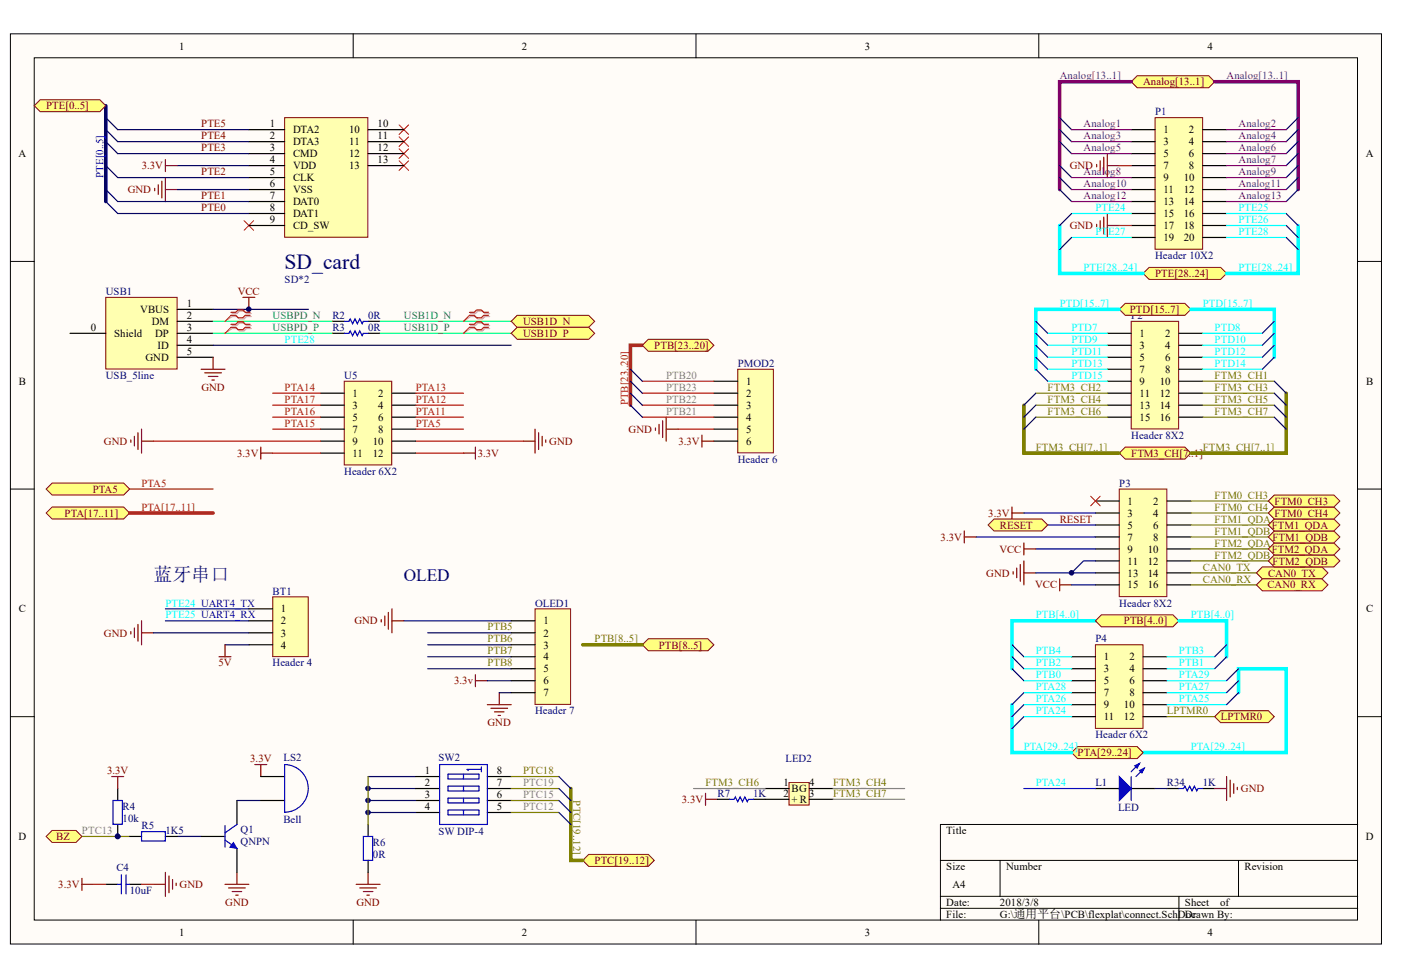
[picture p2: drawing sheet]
<svg xmlns="http://www.w3.org/2000/svg" width="289mm" height="202mm" viewBox="0 0 289 202" stroke-linecap="round" stroke-linejoin="round" font-family="sans-serif">
<defs><g id="words">
<text font-size="4.5" fill="#000080" x="58.7" y="55.4">SD_card</text>
<text font-size="3.9" fill="#000080" x="31.7" y="119.9">蓝牙串口</text>
<text font-size="3.6" fill="#000080" x="83.3" y="119.9">OLED</text>
<g font-size="2.2">
<text x="36.9" y="10.2">1</text>
<text x="107.7" y="10.2">2</text>
<text x="178.3" y="10.2">3</text>
<text x="249" y="10.2">4</text>
<text x="55.6" y="26.3">1</text>
<text x="55.6" y="28.7">2</text>
<text x="60.4" y="27.5">DTA2</text>
<text x="60.4" y="30">DTA3</text>
<text x="72" y="27.5">10</text>
<text x="72" y="30">11</text>
<text x="77.9" y="26.3">10</text>
<text x="77.9" y="28.7">11</text>
<text x="239.9" y="27.5">1</text>
<text x="239.9" y="30">3</text>
<text x="245.2" y="27.5">2</text>
<text x="245.2" y="30">4</text>
<text x="3.8" y="32.4">A</text>
<text x="55.6" y="31.2">3</text>
<text x="55.6" y="33.7">4</text>
<text x="60.4" y="32.4">CMD</text>
<text x="60.4" y="34.9">VDD</text>
<text x="72" y="32.4">12</text>
<text x="72" y="34.9">13</text>
<text x="77.9" y="31.2">12</text>
<text x="77.9" y="33.7">13</text>
<text x="239.9" y="32.4">5</text>
<text x="239.9" y="34.9">7</text>
<text x="245.2" y="32.4">6</text>
<text x="245.2" y="34.9">8</text>
<text x="281.7" y="32.4">A</text>
<text x="55.6" y="36.1">5</text>
<text x="55.6" y="38.6">6</text>
<text x="55.6" y="41.1">7</text>
<text x="60.4" y="37.4">CLK</text>
<text x="60.4" y="39.8">VSS</text>
<text x="239.9" y="37.4">9</text>
<text x="239.9" y="39.8">11</text>
<text x="244.1" y="37.4">10</text>
<text x="244.1" y="39.8">12</text>
<text x="55.6" y="43.6">8</text>
<text x="55.6" y="46">9</text>
<text x="60.4" y="42.3">DAT0</text>
<text x="60.4" y="44.8">DAT1</text>
<text x="60.4" y="47.3">CD_SW</text>
<text x="239.9" y="42.3">13</text>
<text x="239.9" y="44.8">15</text>
<text x="239.9" y="47.3">17</text>
<text x="244.1" y="42.3">14</text>
<text x="244.1" y="44.8">16</text>
<text x="244.1" y="47.3">18</text>
<text x="239.9" y="49.7">19</text>
<text x="244.1" y="49.7">20</text>
<text x="28.9" y="64.6">VBUS</text>
<text x="38.5" y="63.3">1</text>
<text x="38.5" y="65.8">2</text>
<text x="18.8" y="68.3">0</text>
<text x="23.5" y="69.5">Shield</text>
<text x="31.3" y="67">DM</text>
<text x="32" y="69.5">DP</text>
<text x="32.5" y="72">ID</text>
<text x="38.5" y="68.3">3</text>
<text x="38.5" y="70.8">4</text>
<text x="235" y="69.5">1</text>
<text x="235" y="72">3</text>
<text x="240.3" y="69.5">2</text>
<text x="240.3" y="72">4</text>
<text x="30" y="74.4">GND</text>
<text x="38.5" y="73.2">5</text>
<text x="235" y="74.4">5</text>
<text x="235" y="76.9">7</text>
<text x="240.3" y="74.4">6</text>
<text x="240.3" y="76.9">8</text>
<text x="3.9" y="79.4">B</text>
<text x="72.7" y="81.8">1</text>
<text x="78" y="81.8">2</text>
<text x="153.9" y="79.4">1</text>
<text x="153.9" y="81.8">2</text>
<text x="235" y="79.4">9</text>
<text x="235" y="81.8">11</text>
<text x="239.2" y="79.4">10</text>
<text x="239.2" y="81.8">12</text>
<text x="281.7" y="79.4">B</text>
<text x="72.7" y="84.3">3</text>
<text x="72.7" y="86.8">5</text>
<text x="72.7" y="89.3">7</text>
<text x="78" y="84.3">4</text>
<text x="78" y="86.8">6</text>
<text x="78" y="89.3">8</text>
<text x="153.9" y="84.3">3</text>
<text x="153.9" y="86.8">4</text>
<text x="153.9" y="89.3">5</text>
<text x="235" y="84.3">13</text>
<text x="235" y="86.8">15</text>
<text x="239.2" y="84.3">14</text>
<text x="239.2" y="86.8">16</text>
<text x="72.7" y="91.8">9</text>
<text x="72.7" y="94.2">11</text>
<text x="76.9" y="91.8">10</text>
<text x="76.9" y="94.2">12</text>
<text x="153.9" y="91.8">6</text>
<text x="232.5" y="104.1">1</text>
<text x="232.5" y="106.6">3</text>
<text x="237.8" y="104.1">2</text>
<text x="237.8" y="106.6">4</text>
<text x="232.5" y="109">5</text>
<text x="232.5" y="111.5">7</text>
<text x="232.5" y="114">9</text>
<text x="236.7" y="114">10</text>
<text x="237.8" y="109">6</text>
<text x="237.8" y="111.5">8</text>
<text x="232.5" y="116.5">11</text>
<text x="232.5" y="118.9">13</text>
<text x="236.7" y="116.5">12</text>
<text x="236.7" y="118.9">14</text>
<text x="232.5" y="121.4">15</text>
<text x="236.7" y="121.4">16</text>
<text x="3.9" y="126.3">C</text>
<text x="57.9" y="126.3">1</text>
<text x="57.9" y="128.8">2</text>
<text x="57.9" y="131.3">3</text>
<text x="112.1" y="128.8">1</text>
<text x="112.1" y="131.3">2</text>
<text x="281.7" y="126.3">C</text>
<text x="57.9" y="133.8">4</text>
<text x="112.1" y="133.8">3</text>
<text x="112.1" y="136.2">4</text>
<text x="227.6" y="136.2">1</text>
<text x="232.9" y="136.2">2</text>
<text x="112.1" y="138.7">5</text>
<text x="112.1" y="141.2">6</text>
<text x="112.1" y="143.6">7</text>
<text x="227.6" y="138.7">3</text>
<text x="227.6" y="141.2">5</text>
<text x="227.6" y="143.6">7</text>
<text x="232.9" y="138.7">4</text>
<text x="232.9" y="141.2">6</text>
<text x="232.9" y="143.6">8</text>
<text x="227.6" y="146.1">9</text>
<text x="227.6" y="148.6">11</text>
<text x="231.8" y="146.1">10</text>
<text x="231.8" y="148.6">12</text>
<text x="87.6" y="159.7">1</text>
<text x="102.5" y="159.7">8</text>
<text x="87.6" y="162.2">2</text>
<text x="87.6" y="164.6">3</text>
<text x="87.6" y="167.1">4</text>
<text x="102.5" y="162.2">7</text>
<text x="102.5" y="164.6">6</text>
<text x="102.5" y="167.1">5</text>
<text x="161.6" y="162.2">1</text>
<text x="161.6" y="164.4">2</text>
<text x="163.2" y="163.4">BG</text>
<text x="163.2" y="165.6">+ R</text>
<text x="166.9" y="162.2">4</text>
<text x="166.9" y="164.4">3</text>
<text x="3.8" y="173.3">D</text>
<text x="195.2" y="172">Title</text>
<text x="281.7" y="173.3">D</text>
<text x="195.2" y="179.5">Size</text>
<text x="207.5" y="179.5">Number</text>
<text x="256.6" y="179.5">Revision</text>
<text x="196.4" y="183.2">A4</text>
<text x="195.2" y="186.9">Date:</text>
<text x="195.2" y="189.4">File:</text>
<text x="206.2" y="186.9">2018/3/8</text>
<text x="206.2" y="189.4">G:\通用平台\PCB\flexplat\connect.SchDoc</text>
<text x="244.4" y="186.9">Sheet</text>
<text x="244.4" y="189.4">Drawn By:</text>
<text x="251.6" y="186.9">of</text>
<text x="36.9" y="193">1</text>
<text x="107.7" y="193">2</text>
<text x="178.3" y="193">3</text>
<text x="249" y="193">4</text>
</g>
<g font-size="2.2" fill="#800080">
<text x="218.5" y="16.4">Analog[13..1]</text>
<text x="252.9" y="16.4">Analog[13..1]</text>
<text x="223.5" y="26.3">Analog1</text>
<text x="223.5" y="28.7">Analog3</text>
<text x="255.4" y="26.3">Analog2</text>
<text x="255.4" y="28.7">Analog4</text>
<text x="223.5" y="31.2">Analog5</text>
<text x="255.4" y="31.2">Analog6</text>
<text x="255.4" y="33.7">Analog7</text>
<text x="223.5" y="36.1">Analog8</text>
<text x="223.5" y="38.6">Analog10</text>
<text x="223.5" y="41.1">Analog12</text>
<text x="255.4" y="36.1">Analog9</text>
<text x="255.4" y="38.6">Analog11</text>
<text x="255.4" y="41.1">Analog13</text>
</g>
<g font-size="2.2" fill="#800000">
<text x="235.7" y="17.6">Analog[13..1]</text>
<text x="9.5" y="22.6">PTE[0..5]</text>
<text x="41.5" y="26.3">PTE5</text>
<text x="41.5" y="28.7">PTE4</text>
<text x="29.2" y="34.9">3.3V</text>
<text x="41.5" y="31.2">PTE3</text>
<text x="220.6" y="34.9">GND</text>
<text x="26.4" y="39.8">GND</text>
<text x="41.5" y="36.1">PTE2</text>
<text x="41.5" y="41.1">PTE1</text>
<text x="41.5" y="43.6">PTE0</text>
<text x="220.6" y="47.3">GND</text>
<text x="238.2" y="57.1">PTE[28..24]</text>
<text x="49" y="60.8">VCC</text>
<text x="233" y="64.6">PTD[15..7]</text>
<text x="107.9" y="67">USB1D_N</text>
<text x="107.9" y="69.5">USB1D_P</text>
<text x="134.9" y="72">PTB[23..20]</text>
<text x="41.5" y="80.6">GND</text>
<text x="129.6" y="89.3">GND</text>
<text x="21.4" y="91.8">GND</text>
<text x="48.9" y="94.2">3.3V</text>
<text x="98.5" y="94.2">3.3V</text>
<text x="113.3" y="91.8">GND</text>
<text x="139.9" y="91.8">3.3V</text>
<text x="233.3" y="94.2">FTM3_CH[7..1]</text>
<text x="19.1" y="101.6">PTA5</text>
<text x="13.3" y="106.6">PTA[17..11]</text>
<text x="203.8" y="106.6">3.3V</text>
<text x="218.5" y="107.8">RESET</text>
<text x="262.9" y="106.6">FTM0_CH4</text>
<text x="262.9" y="104.1">FTM0_CH3</text>
<text x="194" y="111.5">3.3V</text>
<text x="206.1" y="114">VCC</text>
<text x="206.2" y="109">RESET</text>
<text x="262.3" y="114">FTM2_QDA</text>
<text x="262.3" y="109">FTM1_QDA</text>
<text x="262.4" y="111.5">FTM1_QDB</text>
<text x="203.4" y="118.9">GND</text>
<text x="261.5" y="118.9">CAN0_TX</text>
<text x="262.4" y="116.5">FTM2_QDB</text>
<text x="213.5" y="121.4">VCC</text>
<text x="261.4" y="121.4">CAN0_RX</text>
<text x="21.4" y="131.3">GND</text>
<text x="73.1" y="128.8">GND</text>
<text x="231.8" y="128.8">PTB[4..0]</text>
<text x="45" y="137.5">5V</text>
<text x="135.9" y="133.8">PTB[8..5]</text>
<text x="93.6" y="141.2">3.3v</text>
<text x="100.5" y="149.8">GND</text>
<text x="251.8" y="148.6">LPTMR0</text>
<text x="222.2" y="156">PTA[29..24]</text>
<text x="22.1" y="159.7">3.3V</text>
<text x="51.6" y="157.2">3.3V</text>
<text x="140.6" y="165.6">3.3V</text>
<text x="255.9" y="163.4">GND</text>
<text x="11.6" y="173.3">BZ</text>
<text x="122.6" y="178.2">PTC[19..12]</text>
<text x="12" y="183.2">3.3V</text>
<text x="37" y="183.2">GND</text>
<text x="46.5" y="186.9">GND</text>
<text x="73.5" y="186.9">GND</text>
</g>
<g font-size="2.2" fill="#000080">
<text x="238.2" y="23.8">P1</text>
<text x="238.2" y="53.4">Header 10X2</text>
<text x="58.7" y="58.4">SD*2</text>
<text x="21.8" y="60.8">USB1</text>
<text x="68.5" y="65.8">R2</text>
<text x="75.9" y="65.8">0R</text>
<text x="233.3" y="65.8">P2</text>
<text x="68.5" y="68.3">R3</text>
<text x="75.9" y="68.3">0R</text>
<text x="152.1" y="75.7">PMOD2</text>
<text x="21.8" y="78.1">USB_5line</text>
<text x="71" y="78.1">U5</text>
<text x="152.1" y="95.5">Header 6</text>
<text x="233.3" y="90.5">Header 8X2</text>
<text x="71" y="97.9">Header 6X2</text>
<text x="230.8" y="100.4">P3</text>
<text x="56.2" y="122.6">BT1</text>
<text x="110.3" y="125.1">OLED1</text>
<text x="230.8" y="125.1">Header 8X2</text>
<text x="56.2" y="137.5">Header 4</text>
<text x="225.9" y="132.5">P4</text>
<text x="110.3" y="147.3">Header 7</text>
<text x="225.9" y="152.3">Header 6X2</text>
<text x="58.5" y="157">LS2</text>
<text x="90.4" y="157">SW2</text>
<text x="162" y="157.2">LED2</text>
<text x="25.3" y="167.1">R4</text>
<text x="148" y="164.4">R7</text>
<text x="155.3" y="164.4">1K</text>
<text x="225.9" y="162.2">L1</text>
<text x="230.6" y="167.3">LED</text>
<text x="240.7" y="162.2">R34</text>
<text x="248.1" y="162.2">1K</text>
<text x="25.3" y="169.6">10k</text>
<text x="29.2" y="171.1">R5</text>
<text x="34.1" y="172">1K5</text>
<text x="49.6" y="171.8">Q1</text>
<text x="58.5" y="169.8">Bell</text>
<text x="90.4" y="172.3">SW DIP-4</text>
<text x="24" y="179.7">C4</text>
<text x="49.6" y="174.3">QNPN</text>
<text x="76.9" y="177">0R</text>
<text x="76.9" y="174.5">R6</text>
<text x="26.7" y="184.4">10uF</text>
</g>
<text font-size="2.2" fill="#00f" x="21.3" y="36.6" transform="rotate(-90 21.3 36.6)">PTE[0..5]</text>
<g font-size="2.2" fill="#0ff">
<text x="225.9" y="43.6">PTE24</text>
<text x="255.4" y="43.6">PTE25</text>
<text x="255.4" y="46">PTE26</text>
<text x="225.9" y="48.5">PTE27</text>
<text x="255.4" y="48.5">PTE28</text>
<text x="223.5" y="55.9">PTE[28..24]</text>
<text x="255.4" y="55.9">PTE[28..24]</text>
<text x="218.5" y="63.3">PTD[15..7]</text>
<text x="248.1" y="63.3">PTD[15..7]</text>
<text x="58.7" y="70.8">PTE28</text>
<text x="221" y="68.3">PTD7</text>
<text x="221" y="70.8">PTD9</text>
<text x="250.5" y="68.3">PTD8</text>
<text x="250.5" y="70.8">PTD10</text>
<text x="221" y="73.2">PTD11</text>
<text x="221" y="75.7">PTD13</text>
<text x="250.5" y="73.2">PTD12</text>
<text x="250.5" y="75.7">PTD14</text>
<text x="221" y="78.1">PTD15</text>
<text x="34.1" y="125.1">PTE24 UART4_TX</text>
<text x="34.1" y="127.6">PTE25 UART4_RX</text>
<text x="213.6" y="127.6">PTB[4..0]</text>
<text x="245.6" y="127.6">PTB[4..0]</text>
<text x="213.6" y="137.5">PTB2</text>
<text x="213.6" y="135">PTB4</text>
<text x="243.1" y="137.5">PTB1</text>
<text x="243.1" y="135">PTB3</text>
<text x="213.6" y="142.4">PTA28</text>
<text x="213.6" y="139.9">PTB0</text>
<text x="243.1" y="142.4">PTA27</text>
<text x="243.1" y="139.9">PTA29</text>
<text x="213.6" y="147.3">PTA24</text>
<text x="213.6" y="144.9">PTA26</text>
<text x="243.1" y="144.9">PTA25</text>
<text x="211.1" y="154.7">PTA[29..24]</text>
<text x="245.6" y="154.7">PTA[29..24]</text>
<text x="213.6" y="162.2">PTA24</text>
</g>
<g font-size="2.2" fill="#17855c">
<text x="56.2" y="65.8">USBPD_N</text>
<text x="83.3" y="65.8">USB1D_N</text>
<text x="56.2" y="68.3">USBPD_P</text>
<text x="83.3" y="68.3">USB1D_P</text>
</g>
<g font-size="2.2" fill="#ae2100">
<text x="58.7" y="80.6">PTA14</text>
<text x="58.7" y="83.1">PTA17</text>
<text x="85.7" y="83.1">PTA12</text>
<text x="85.7" y="80.6">PTA13</text>
<text x="129.5" y="83.6" transform="rotate(-90 129.5 83.6)">PTB[23..20]</text>
<text x="58.7" y="85.6">PTA16</text>
<text x="58.7" y="88">PTA15</text>
<text x="85.7" y="85.6">PTA11</text>
<text x="85.7" y="88">PTA5</text>
<text x="29.2" y="100.4">PTA5</text>
<text x="29.2" y="105.3">PTA[17..11]</text>
</g>
<g font-size="2.2" fill="#808080">
<text x="137.4" y="78.1">PTB20</text>
<text x="137.4" y="83.1">PTB22</text>
<text x="137.4" y="80.6">PTB23</text>
<text x="137.4" y="85.6">PTB21</text>
<text x="107.9" y="167.1">PTC12</text>
<text x="107.9" y="162.2">PTC19</text>
<text x="107.9" y="164.6">PTC15</text>
<text x="16.9" y="172">PTC13</text>
</g>
<g font-size="2.2" fill="#808000">
<text x="216.1" y="80.6">FTM3_CH2</text>
<text x="216.1" y="83.1">FTM3_CH4</text>
<text x="250.5" y="78.1">FTM3_CH1</text>
<text x="250.5" y="80.6">FTM3_CH3</text>
<text x="250.5" y="83.1">FTM3_CH5</text>
<text x="216.1" y="85.6">FTM3_CH6</text>
<text x="250.5" y="85.6">FTM3_CH7</text>
<text x="213.6" y="93">FTM3_CH[7..1]</text>
<text x="248.1" y="93">FTM3_CH[7..1]</text>
<text x="250.5" y="107.8">FTM1_QDA</text>
<text x="250.5" y="102.8">FTM0_CH3</text>
<text x="250.5" y="105.3">FTM0_CH4</text>
<text x="250.5" y="110.3">FTM1_QDB</text>
<text x="250.5" y="112.8">FTM2_QDA</text>
<text x="248.1" y="117.7">CAN0_TX</text>
<text x="250.5" y="115.2">FTM2_QDB</text>
<text x="248.1" y="120.2">CAN0_RX</text>
<text x="100.5" y="130">PTB5</text>
<text x="100.5" y="132.5">PTB6</text>
<text x="100.5" y="135">PTB7</text>
<text x="100.5" y="137.5">PTB8</text>
<text x="122.6" y="132.5">PTB[8..5]</text>
<text x="240.7" y="147.3">LPTMR0</text>
<text x="107.9" y="159.7">PTC18</text>
<text x="118.2" y="165.1" transform="rotate(90 118.2 165.1)">PTC[19..12]</text>
<text x="145.5" y="162.2">FTM3_CH6</text>
<text x="171.8" y="162.2">FTM3_CH4</text>
<text x="171.8" y="164.4">FTM3_CH7</text>
</g>
</g></defs>
<g fill="#fffcf8" stroke="#000" stroke-width=".21">
<path d="M2.1 7h282.8v187.7h-282.8z"/>
<path d="M7.1 11.9h272.9v177.9h-272.9z"/>
</g>
<g fill="none" stroke="#000" stroke-width=".21">
<path d="M72.8 7v4.9M143.5 7v4.9M214.2 7v4.9M2.1 53.9h5M280 53.9h4.9M2.1 100.9h5M280 100.9h4.9M2.1 147.8h5M280 147.8h4.9M193.9 177.5h86.1M206.2 177.5v7.4M255.4 177.5v7.4"/>
<path d="M280 170.1h-86.1v19.7M72.8 189.8v5M143.5 189.8v5M193.9 184.9h86.1M193.9 187.4h86.1M214.2 189.8v5M243.1 184.9v4.9"/>
</g>
<path d="M21.8 24.3l2.5 2.4h27M21.8 26.7l2.5 2.5h27M21.8 29.2l2.5 2.5h27M21.8 34.2l2.5 2.4h27M21.8 39.1l2.5 2.5h27M36.6 34.2h14.7M36.6 39.1h14.7M21.8 41.6l2.5 2.4h27" fill="none" stroke="#000080" stroke-width=".25"/>
<path d="M31.9 38.9v.4M32.6 38.1v2M33.4 37.4v3.4M34.1 32.9v2.5M34.1 36.6v5M34.1 34.2h2.5M34.1 39.1h2.5M50.1 61.3h2.5M51.3 61.3v2.5" fill="none" stroke="#800000" stroke-width=".25"/>
<path d="M21.8 21.8v19.8" fill="none" stroke="#000080" stroke-width=".74"/>
<circle cx="51.3" cy="63.8" r=".47" fill="#000080" stroke="#000080" stroke-width=".21"/>
<path d="M21.8 61.3h14.7v14.8h-14.7z" fill="#ffffb0" stroke="#800000" stroke-width=".21"/>
<path d="M14.4 68.8h7.4M36.6 63.8h7.3M36.6 66.3h7.3M36.6 68.8h7.3M36.6 71.2h7.3M36.6 73.7h7.3M68.5 66.3h2.5M68.5 68.8h2.5M75.9 66.3h2.5M75.9 68.8h2.5" fill="none" stroke="#000" stroke-width=".25"/>
<path d="M71 66.3h1l.2-.5 .5 1 .5-1 .5 1 .5-1 .5 1 .2-.5h1M71 68.8h1l.2-.5 .5 .9 .5-.9 .5 .9 .5-.9 .5 .9 .2-.4h1" fill="none" stroke="#00f" stroke-width=".25"/>
<path d="M41.5 76.2h4.9M42.2 76.9h3.5M43 77.6h1.9M43.7 78.4h.5M43.9 73.7v2.5" fill="none" stroke="#800000" stroke-width=".25"/>
<path d="M43.9 63.8h19.7" fill="none" stroke="#000080" stroke-width=".25"/>
<path d="M43.9 66.3h24.6M43.9 68.8h24.6M78.4 66.3h27M78.4 68.8h27" fill="none" stroke="#0f0" stroke-width=".25"/>
<path d="M97.1 64.7h.9l.5-.5h1l.5 .5h1M97.1 65.3h.9l.5 .5h1l.5-.5h1M97.1 67.1h.9l.5-.4h1l.5 .4h1M97.1 67.8h.9l.5 .5h1l.5-.5h1" fill="none" stroke="#d0a19e" stroke-width=".25"/>
<path d="M97.1 65.3l-1.5 1M97.1 67.8l-1.5 1" fill="none" stroke="#d0a19e" stroke-width=".21"/>
<path d="M96.8 64.4h1l.5-.5h1l.5 .5h.9M96.8 65h1l.5 .5h1l.5-.5h.9M96.8 66.9h1l.5-.5h1l.5 .5h.9M96.8 67.5h1l.5 .5h1l.5-.5h.9" fill="none" stroke="#f00" stroke-width=".25"/>
<path d="M96.8 65l-1.2 1.3M96.8 67.5l-1.2 1.3" fill="none" stroke="#f00" stroke-width=".21"/>
<g fill="#ffff80" stroke="#800000" stroke-width=".21">
<path d="M8.3 20.6h12.3l1.2 1.2-1.2 1.2h-12.3l-1.2-1.2z" fill-rule="evenodd"/>
<path d="M106.6 65h14.8l1.2 1.3-1.2 1.2h-14.8l-1.2-1.2z" fill-rule="evenodd"/>
<path d="M106.6 67.5h14.8l1.2 1.3-1.2 1.2h-14.8l-1.2-1.2z" fill-rule="evenodd"/>
</g>
<path d="M43.9 71.2h61.5" fill="none" stroke="#000080" stroke-width=".25"/>
<path d="M82.3 25.8l2 1.9M82.3 28.2l2 2M82.3 30.7l2 2M82.3 33.2l2 1.9M84.3 25.8l-2 1.9M84.3 28.2l-2 2M84.3 30.7l-2 2M84.3 33.2l-2 1.9M50.3 45.5l2 2M52.3 45.5l-2 2" fill="none" stroke="#f00" stroke-width=".21"/>
<path d="M58.7 24.3h17.2v24.6h-17.2z" fill="#ffffb0" stroke="#800000" stroke-width=".21"/>
<g fill="none" stroke="#000" stroke-width=".25">
<path d="M51.3 26.7h7.4M51.3 29.2h7.4M51.3 31.7h7.4M51.3 34.2h7.4M51.3 36.6h7.4M51.3 39.1h7.4M75.9 26.7h7.4M75.9 29.2h7.4M75.9 31.7h7.4M75.9 34.2h7.4M51.3 41.6h7.4M51.3 44h7.4"/>
<path d="M51.3 46.5h7.4"/>
</g>
<path d="M208.9 117.9v.5M209.7 117.2v2M210.4 116.4v3.5M211.2 115.7v4.9M211.2 118.2h2.4M218.5 119.4v2.5M218.5 120.6h2.5" fill="none" stroke="#800000" stroke-width=".25"/>
<path d="M230.8 100.9h9.8v22.2h-9.8z" fill="#ffffb0" stroke="#800000" stroke-width=".21"/>
<g fill="none" stroke="#000" stroke-width=".25">
<path d="M225.9 103.3h4.9M225.9 105.8h4.9M225.9 108.3h4.9M225.9 110.8h4.9M225.9 113.2h4.9M225.9 115.7h4.9M225.9 118.2h4.9M240.7 103.3h4.9M240.7 105.8h4.9M240.7 108.3h4.9M240.7 110.8h4.9M240.7 113.2h4.9"/>
<path d="M240.7 115.7h4.9M240.7 118.2h4.9M225.9 120.6h4.9M240.7 120.6h4.9"/>
</g>
<path d="M224.9 102.4l2 1.9M226.9 102.4l-2 1.9" fill="none" stroke="#f00" stroke-width=".21"/>
<path d="M201.3 110.8h24.6M211.2 105.8h14.7M213.6 118.2h12.3M213.6 113.2h12.3M216.1 108.3h9.8M225.9 115.7h-2.5l-2.4 2.5M221 120.6h4.9" fill="none" stroke="#000080" stroke-width=".25"/>
<circle cx="221" cy="118.1" r=".47" fill="#000080" stroke="#000080" stroke-width=".21"/>
<path d="M208.7 104.6v2.5M208.7 105.8h2.5" fill="none" stroke="#800000" stroke-width=".25"/>
<path d="M225.9 133h9.8v17.2h-9.8z" fill="#ffffb0" stroke="#800000" stroke-width=".21"/>
<path d="M221 135.5h4.9M221 137.9h4.9M235.7 135.5h5M235.7 137.9h5M221 140.4h4.9M221 142.9h4.9M221 145.4h4.9M221 147.8h4.9M235.7 140.4h5M235.7 142.9h5M235.7 145.4h5M235.7 147.8h5" fill="none" stroke="#000" stroke-width=".25"/>
<path d="M238.2 24.3h9.8v27.1h-9.8z" fill="#ffffb0" stroke="#800000" stroke-width=".21"/>
<g fill="none" stroke="#000" stroke-width=".25">
<path d="M233.3 26.7h4.9M233.3 29.2h4.9M233.3 31.7h4.9M233.3 34.2h4.9M233.3 36.6h4.9M233.3 39.1h4.9M248 26.7h5M248 29.2h5M248 31.7h5M248 34.2h5M248 36.6h5M248 39.1h5"/>
<path d="M233.3 41.6h4.9M233.3 44h4.9M233.3 46.5h4.9M233.3 49h4.9M248 41.6h5M248 44h5M248 46.5h5M248 49h5"/>
</g>
<path d="M226.2 33.9v.5M226.9 33.2v1.9M227.6 32.4v3.5M228.4 31.7v4.9M228.4 34.2h2.4M226.2 46.3v.5M226.9 45.5v2M227.6 44.8v3.4M228.4 44v5M228.4 46.5h2.4" fill="none" stroke="#800000" stroke-width=".25"/>
<path d="M233.3 66.3h9.8v22.2h-9.8z" fill="#ffffb0" stroke="#800000" stroke-width=".21"/>
<g fill="none" stroke="#000" stroke-width=".25">
<path d="M228.4 68.8h4.9M228.4 71.2h4.9M228.4 73.7h4.9M228.4 76.2h4.9M228.4 78.6h4.9M243.1 68.8h4.9M243.1 71.2h4.9M243.1 73.7h4.9M243.1 76.2h4.9M243.1 78.6h4.9M228.4 81.1h4.9M228.4 83.6h4.9"/>
<path d="M228.4 86h4.9M243.1 81.1h4.9M243.1 83.6h4.9M243.1 86h4.9"/>
</g>
<path d="M205 107.1h9.8l1.3 1.2-1.3 1.2h-9.8l-1.2-1.2z" fill-rule="evenodd" fill="#ffff80" stroke="#800000" stroke-width=".21"/>
<path d="M211.2 112v2.5M211.2 113.2h2.4M250.5 162.6h2.5M253 160.2v4.9M253.7 160.9v3.5M254.4 161.7v1.9M255.2 162.4v.5" fill="none" stroke="#800000" stroke-width=".25"/>
<path d="M225.9 162.6h4.9M233.3 162.6h4.9M240.7 162.6h2.4M248 162.6h2.5" fill="none" stroke="#000" stroke-width=".25"/>
<g fill="#00f" stroke="#00f" stroke-width=".25">
<path d="M230.8 160.2l2.5 2.4-2.5 2.5z"/>
<path d="M235 158.9l1-.5-.5 1z"/>
<path d="M234 158l1-.5-.5 .9z"/>
</g>
<path d="M235 157.5l-1.7 1.7M236 158.4l-1.7 1.8M211.2 162.6h14.7M233.3 160.2v4.9M243.1 162.6h1l.3-.4 .4 .9 .5-.9 .5 .9 .5-.9 .5 .9 .3-.5h.9" fill="none" stroke="#00f" stroke-width=".25"/>
<path d="M238.2 162.6h2.5" fill="none" stroke="#000080" stroke-width=".25"/>
<path d="M232.1 92.2h12.3l1.2 1.3-1.2 1.2h-12.3l-1.3-1.2z" fill-rule="evenodd" fill="#ffff80" stroke="#800000" stroke-width=".21"/>
<path d="M248 78.6h14.8M213.6 81.1h14.8M213.6 83.6h14.8M213.6 86h14.8M248 81.1h14.8M248 83.6h14.8M248 86h14.8" fill="none" stroke="#808000" stroke-width=".25"/>
<path d="M216.1 68.8h12.3M216.1 76.2h12.3M216.1 71.2h12.3M216.1 73.7h12.3M216.1 78.6h12.3M248 68.8h12.3M248 76.2h12.3M248 71.2h12.3M248 73.7h12.3" fill="none" stroke="#0ff" stroke-width=".25"/>
<path d="M232.1 62.6h12.3l1.2 1.2-1.2 1.2h-12.3l-1.3-1.2z" fill-rule="evenodd" fill="#ffff80" stroke="#800000" stroke-width=".21"/>
<path d="M230.8 63.8h-17.2v12.4M245.6 63.8h17.2v9.9" fill="none" stroke="#0ff" stroke-width=".74"/>
<g fill="none" stroke="#000080" stroke-width=".25">
<path d="M213.6 66.3l2.5 2.5M213.6 68.8l2.5 2.4M213.6 71.2l2.5 2.5M213.6 73.7l2.5 2.5M213.6 76.2l2.5 2.4M262.8 66.3l-2.5 2.5M262.8 71.2l-2.5 2.5M262.8 68.8l-2.5 2.4M262.8 73.7l-2.5 2.5M262.8 78.6l2.5 2.5M213.6 81.1l-2.4 2.5M213.6 83.6l-2.4 2.4"/>
<path d="M213.6 86l-2.4 2.5M262.8 81.1l2.5 2.5M262.8 83.6l2.5 2.4M262.8 86l2.5 2.5"/>
</g>
<path d="M211.2 83.6v9.9h19.6M265.3 81.1v12.4h-19.7" fill="none" stroke="#808000" stroke-width=".74"/>
<path d="M234.5 15.6h14.8l1.2 1.3-1.2 1.2h-14.8l-1.2-1.2z" fill-rule="evenodd" fill="#ffff80" stroke="#800000" stroke-width=".21"/>
<path d="M233.3 16.9h-14.8v22.2M250.5 16.9h17.2v22.2" fill="none" stroke="#800080" stroke-width=".74"/>
<g fill="none" stroke="#000080" stroke-width=".25">
<path d="M218.5 24.3l2.5 2.4M218.5 26.7l2.5 2.5M218.5 29.2l2.5 2.5M218.5 34.2l2.5 2.4M218.5 36.6l2.5 2.5M218.5 39.1l2.5 2.5M267.7 24.3l-2.4 2.4M267.7 26.7l-2.4 2.5M267.7 29.2l-2.4 2.5M267.7 31.7l-2.4 2.5M267.7 34.2l-2.4 2.4M267.7 36.6l-2.4 2.5"/>
<path d="M267.7 39.1l-2.4 2.5"/>
</g>
<path d="M230.8 34.2h2.5M230.8 46.5h2.5" fill="none" stroke="#f00" stroke-width=".25"/>
<g fill="none" stroke="#800080" stroke-width=".25">
<path d="M221 26.7h12.3M221 29.2h12.3M221 31.7h12.3M221 36.6h12.3M221 39.1h12.3M253 26.7h12.3M253 29.2h12.3M253 31.7h12.3M253 36.6h12.3M253 39.1h12.3M253 34.2h12.3M221 41.6h12.3"/>
<path d="M253 41.6h12.3"/>
</g>
<path d="M237 55.2h14.7l1.3 1.2-1.3 1.2h-14.7l-1.3-1.2z" fill-rule="evenodd" fill="#ffff80" stroke="#800000" stroke-width=".21"/>
<path d="M221 44h12.3M221 49h12.3M253 44h12.3M253 49h12.3M253 46.5h12.3" fill="none" stroke="#0ff" stroke-width=".25"/>
<path d="M218.5 46.5v9.9h17.2M267.7 46.5v9.9h-14.7" fill="none" stroke="#0ff" stroke-width=".74"/>
<path d="M221 44l-2.5 2.5M221 49l-2.5 2.5M265.3 44l2.4 2.5M265.3 46.5l2.4 2.5M265.3 49l2.4 2.5" fill="none" stroke="#000080" stroke-width=".25"/>
<path d="M245.6 108.3h16M245.6 110.8h16M245.6 113.2h16M245.6 115.7h16M245.6 118.2h13.5M245.6 103.3h16M245.6 105.8h16M245.6 120.6h13.5" fill="none" stroke="#808000" stroke-width=".25"/>
<g fill="#ffff80" stroke="#800000" stroke-width=".21">
<path d="M260.3 116.9h12.3l1.3 1.3-1.3 1.2h-12.3l-1.2-1.2z" fill-rule="evenodd"/>
<path d="M260.3 119.4h12.3l1.3 1.2-1.3 1.3h-12.3l-1.2-1.3z" fill-rule="evenodd"/>
<path d="M262.8 114.5h12.3l1.2 1.2-1.2 1.2h-12.3l-1.2-1.2z" fill-rule="evenodd"/>
<path d="M262.8 112h12.3l1.2 1.2-1.2 1.3h-12.3l-1.2-1.3z" fill-rule="evenodd"/>
<path d="M262.8 109.5h12.3l1.2 1.3-1.2 1.2h-12.3l-1.2-1.2z" fill-rule="evenodd"/>
<path d="M262.8 107.1h12.3l1.2 1.2-1.2 1.2h-12.3l-1.2-1.2z" fill-rule="evenodd"/>
<path d="M262.8 104.6h12.3l1.2 1.2-1.2 1.3h-12.3l-1.2-1.3z" fill-rule="evenodd"/>
<path d="M262.8 102.1h12.3l1.2 1.2-1.2 1.3h-12.3l-1.2-1.3z" fill-rule="evenodd"/>
</g>
<path d="M240.7 147.8h9.8" fill="none" stroke="#808000" stroke-width=".25"/>
<path d="M251.7 146.6h9.9l1.2 1.2-1.2 1.3h-9.9l-1.2-1.3z" fill-rule="evenodd" fill="#ffff80" stroke="#800000" stroke-width=".21"/>
<path d="M211.2 145.4h9.8M211.2 142.9h9.8M211.2 147.8h9.8M240.7 145.4h12.3M240.7 142.9h12.3M240.7 140.4h12.3" fill="none" stroke="#0ff" stroke-width=".25"/>
<path d="M255.4 142.9v-5h9.9v17.3h-29.6" fill="none" stroke="#0ff" stroke-width=".74"/>
<path d="M222.2 154h12.3l1.2 1.2-1.2 1.3h-12.3l-1.2-1.3z" fill-rule="evenodd" fill="#ffff80" stroke="#800000" stroke-width=".21"/>
<path d="M225.9 128.1h-17.2v9.8M208.7 145.4v9.8h12.3" fill="none" stroke="#0ff" stroke-width=".74"/>
<path d="M208.7 137.9l2.5 2.5M208.7 135.5l2.5 2.4M208.7 133l2.5 2.5M255.4 137.9l-2.4 2.5M211.2 142.9l-2.5 2.5M211.2 145.4l-2.5 2.4M211.2 147.8l-2.5 2.5M255.4 140.4l-2.4 2.5M255.4 142.9l-2.4 2.5" fill="none" stroke="#000080" stroke-width=".25"/>
<path d="M211.2 135.5h9.8M211.2 137.9h9.8M240.7 135.5h9.8M240.7 137.9h9.8M211.2 140.4h9.8" fill="none" stroke="#0ff" stroke-width=".25"/>
<path d="M227.1 126.8h14.8l1.2 1.3-1.2 1.2h-14.8l-1.2-1.2z" fill-rule="evenodd" fill="#ffff80" stroke="#800000" stroke-width=".21"/>
<path d="M243.1 128.1h9.9v7.4" fill="none" stroke="#0ff" stroke-width=".74"/>
<path d="M253 135.5l-2.5 2.4M253 133l-2.5 2.5" fill="none" stroke="#000080" stroke-width=".25"/>
<path d="M95.6 93.5h2.4M98 92.2v2.5M107.9 91h2.4M110.3 88.5v5M111.1 89.3v3.4M111.8 90v2M112.6 90.7v.5M198.9 109.5v2.5M198.9 110.8h2.4" fill="none" stroke="#800000" stroke-width=".25"/>
<path d="M47.9 64.7h1l.5-.5h.9l.5 .5h1M47.9 65.3h1l.5 .5h.9l.5-.5h1M47.9 67.1h1l.5-.4h.9l.5 .4h1M47.9 67.8h1l.5 .5h.9l.5-.5h1" fill="none" stroke="#d0a19e" stroke-width=".25"/>
<path d="M47.9 65.3l-1.5 1M47.9 67.8l-1.5 1" fill="none" stroke="#d0a19e" stroke-width=".21"/>
<path d="M47.6 64.4h1l.5-.5h1l.5 .5h1M47.6 65h1l.5 .5h1l.5-.5h1M47.6 66.9h1l.5-.5h1l.5 .5h1M47.6 67.5h1l.5 .5h1l.5-.5h1M85.7 91h22.2M85.7 93.5h9.9" fill="none" stroke="#f00" stroke-width=".25"/>
<path d="M47.6 65l-1.2 1.3M47.6 67.5l-1.2 1.3" fill="none" stroke="#f00" stroke-width=".21"/>
<path d="M71 78.6h9.8v17.3h-9.8z" fill="#ffffb0" stroke="#800000" stroke-width=".21"/>
<path d="M66.1 81.1h4.9M66.1 83.6h4.9M66.1 86h4.9M66.1 88.5h4.9M66.1 91h4.9M66.1 93.5h4.9M80.8 81.1h4.9M80.8 83.6h4.9M80.8 86h4.9M80.8 88.5h4.9M80.8 91h4.9M80.8 93.5h4.9" fill="none" stroke="#000" stroke-width=".25"/>
<path d="M31.7 91h34.4M56.2 93.5h9.9" fill="none" stroke="#f00" stroke-width=".25"/>
<path d="M27 90.7v.5M27.7 90v2M28.5 89.3v3.4M29.2 88.5v5M29.2 91h2.5M53.8 92.2v2.5M53.8 93.5h2.4" fill="none" stroke="#800000" stroke-width=".25"/>
<path d="M56.2 81.1h9.9M56.2 83.6h9.9M56.2 86h9.9M56.2 88.5h9.9M85.7 81.1h9.9M85.7 83.6h9.9M85.7 86h9.9M85.7 88.5h9.9" fill="none" stroke="#ae2100" stroke-width=".25"/>
<path d="M10.8 104.6h14.7l1.2 1.2-1.2 1.3h-14.7l-1.3-1.3z" fill-rule="evenodd" fill="#ffff80" stroke="#800000" stroke-width=".21"/>
<path d="M26.7 105.8h17.2" fill="none" stroke="#ae2100" stroke-width=".74"/>
<path d="M26.7 100.9h17.2" fill="none" stroke="#ae2100" stroke-width=".25"/>
<path d="M10.8 99.6h14.7l1.2 1.3-1.2 1.2h-14.7l-1.3-1.2z" fill-rule="evenodd" fill="#ffff80" stroke="#800000" stroke-width=".21"/>
<path d="M27 130.3v.5M27.7 129.5v2M28.5 128.8v3.5M29.2 128.1v4.9M29.2 130.5h2.5M45.2 135.5h2.4M46.4 133v2.5" fill="none" stroke="#800000" stroke-width=".25"/>
<path d="M31.7 130.5h19.6M34.1 125.6h17.2M34.1 128.1h17.2M46.4 133h4.9" fill="none" stroke="#000080" stroke-width=".25"/>
<path d="M56.2 123.1h7.4v12.3h-7.4z" fill="#ffffb0" stroke="#800000" stroke-width=".21"/>
<g fill="none" stroke="#000" stroke-width=".25">
<path d="M51.3 125.6h4.9M51.3 128.1h4.9M51.3 130.5h4.9M51.3 133h4.9M24.3 162.6v2.5M24.3 170.1v2.4M26.7 172.5h2.5M34.1 172.5h2.5M41.5 172.5h4.9M48.9 165.1v5M48.9 175v4.9M75.9 170.1v2.4"/>
<path d="M75.9 177.5v2.4M85.7 160.2h5M85.7 162.6h5M85.7 165.1h5M85.7 167.6h5M100.5 160.2h4.9M100.5 162.6h4.9M100.5 165.1h4.9M100.5 167.6h4.9"/>
</g>
<g fill="none" stroke="#800000" stroke-width=".25">
<path d="M98 139.2v2.4M98 140.4h2.5M100.5 145.4h4.9M101.2 146.1h3.5M102 146.8h1.9M102.7 147.6h.5M103 142.9v2.5M48.9 179.9v2.5M75.9 179.9v2.5M46.4 182.4h4.9M47.1 183.2h3.5M47.9 183.9h1.9"/>
<path d="M48.6 184.6h.5M73.5 182.4h4.9M74.2 183.2h3.4M74.9 183.9h2M75.7 184.6h.5"/>
</g>
<g fill="none" stroke="#00f" stroke-width=".25">
<path d="M90.7 157.7h9.8v12.4h-9.8zM92.4 159.7h6.4v1h-6.4zM95.6 159.7v1M99.3 158.7h-3l.3 .2M99.3 158.2v1M23.3 165.1h1.9v4.9h-1.9zM29.2 171.5h4.9v2h-4.9zM46.4 173.3l2.5 1.7M46.4 170.3v4.5M48.9 170.1l-2.5 1.7M74.9 172.5h1.9v4.9h-1.9zM92.4 162.2h6.4v.9h-6.4z"/>
<path d="M92.4 164.6h6.4v1h-6.4zM92.4 167.1h6.4v1h-6.4zM95.6 162.2v.9M95.6 164.6v1M95.6 167.1v1"/>
</g>
<path d="M83.3 128.1h22.1M88.2 130.5h17.2M88.2 133h17.2M88.2 135.5h17.2M88.2 137.9h17.2M100.5 140.4h4.9M103 142.9h2.4M36.6 172.5h4.9M48.9 165.1h4.9M75.9 160.2h9.8M75.9 162.6h9.8" fill="none" stroke="#000080" stroke-width=".25"/>
<g fill="#000080" stroke="#000080" stroke-width=".21">
<circle cx="75.9" cy="162.6" r=".47"/>
<circle cx="24.3" cy="172.5" r=".48"/>
</g>
<path d="M16.9 172.5h9.8" fill="none" stroke="#808000" stroke-width=".25"/>
<path d="M48.1 173.8l.8 1.2-1.5-.2z" fill="#00f" stroke="#00f" stroke-width=".21"/>
<path d="M152.1 76.2h7.4v17.2h-7.4z" fill="#ffffb0" stroke="#800000" stroke-width=".21"/>
<path d="M147.2 78.6h4.9M147.2 81.1h4.9M147.2 83.6h4.9M147.2 86h4.9M147.2 88.5h4.9M147.2 91h4.9" fill="none" stroke="#000" stroke-width=".25"/>
<path d="M135.2 88.3v.5M135.9 87.5v2M136.6 86.8v3.4M137.4 86v5M137.4 88.5h2.4M144.8 89.8v2.4M144.8 91h2.4" fill="none" stroke="#800000" stroke-width=".25"/>
<path d="M132.5 78.6h14.7M132.5 81.1h14.7M132.5 83.6h14.7M132.5 86h14.7M139.8 88.5h7.4" fill="none" stroke="#ae2100" stroke-width=".25"/>
<path d="M132.5 71.2h-2.5v12.4" fill="none" stroke="#ae2100" stroke-width=".74"/>
<path d="M130 76.2l2.5 2.4M130 78.6l2.5 2.5M130 81.1l2.5 2.5M130 83.6l2.5 2.4" fill="none" stroke="#000080" stroke-width=".25"/>
<path d="M133.7 70h12.3l1.2 1.2-1.2 1.3h-12.3l-1.2-1.3z" fill-rule="evenodd" fill="#ffff80" stroke="#800000" stroke-width=".21"/>
<path d="M110.3 125.6h7.4v19.7h-7.4z" fill="#ffffb0" stroke="#800000" stroke-width=".21"/>
<path d="M105.4 128.1h4.9M105.4 130.5h4.9M105.4 133h4.9M105.4 135.5h4.9M105.4 137.9h4.9M105.4 140.4h4.9M105.4 142.9h4.9" fill="none" stroke="#000" stroke-width=".25"/>
<path d="M78.6 127.8v.5M79.4 127.1v1.9M80.1 126.3v3.5M80.8 125.6v4.9M80.8 128.1h2.5" fill="none" stroke="#800000" stroke-width=".25"/>
<path d="M133.7 131.8h12.3l1.2 1.2-1.2 1.2h-12.3l-1.2-1.2z" fill-rule="evenodd" fill="#ffff80" stroke="#800000" stroke-width=".21"/>
<path d="M120.2 133h12.3" fill="none" stroke="#808000" stroke-width=".74"/>
<path d="M52.6 157.7h2.4M53.8 157.7v2.5M23 160.2h2.5M24.3 160.2v2.4" fill="none" stroke="#800000" stroke-width=".25"/>
<path d="M10.8 171.3h4.9l1.2 1.2-1.2 1.3h-4.9l-1.3-1.3z" fill-rule="evenodd" fill="#ffff80" stroke="#800000" stroke-width=".21"/>
<path d="M105.4 160.2h9.9M105.4 162.6h9.9M105.4 165.1h9.9M105.4 167.6h9.9" fill="none" stroke="#808000" stroke-width=".25"/>
<path d="M121.4 176.2h12.3l1.2 1.3-1.2 1.2h-12.3l-1.2-1.2z" fill-rule="evenodd" fill="#ffff80" stroke="#800000" stroke-width=".21"/>
<path d="M117.7 162.6v14.9h2.5" fill="none" stroke="#808000" stroke-width=".74"/>
<path d="M75.9 165.1h9.8M75.9 167.6h9.8M115.3 160.2l2.4 2.4M115.3 162.6l2.4 2.5M115.3 165.1l2.4 2.5M115.3 167.6l2.4 2.5" fill="none" stroke="#000080" stroke-width=".25"/>
<path d="M53.8 160.2h4.9M53.8 165.1h4.9M21.8 182.4h2.5M26.7 182.4h2.5" fill="none" stroke="#000" stroke-width=".25"/>
<path d="M58.7 167.5a4.9 4.9 0 0 0 4.9-4.9 4.9 4.9 0 0 0-4.9-4.9v9.9M24.3 182.4h.7M25 180.4v4M26 180.4v4M26 182.4h.7" fill="none" stroke="#00f" stroke-width=".25"/>
<path d="M34.1 179.9v5M16.9 182.4h2.5M16.9 181.2v2.5M31.7 182.4h2.4M34.8 180.7v3.4M35.6 181.4v2M36.3 182.2v.5" fill="none" stroke="#800000" stroke-width=".25"/>
<path d="M19.4 182.4h2.4M29.2 182.4h2.5" fill="none" stroke="#f00" stroke-width=".25"/>
<g fill="#000080" stroke="#000080" stroke-width=".21">
<circle cx="75.9" cy="165.1" r=".47"/>
<circle cx="75.9" cy="167.6" r=".47"/>
</g>
<path d="M75.9 160.2v9.9" fill="none" stroke="#808000" stroke-width=".25"/>
<path d="M162.7 161.4h4.2v4.7h-4.2z" fill="#ffffb0" stroke="#800000" stroke-width=".21"/>
<path d="M148 164.9h2.4M155.3 164.9h7.4M157.8 162.6h4.9M166.9 162.6h4.9M166.9 164.9h4.9" fill="none" stroke="#000" stroke-width=".25"/>
<path d="M145.5 163.6v2.5M145.5 164.9h2.5" fill="none" stroke="#800000" stroke-width=".25"/>
<path d="M150.4 164.9h1l.2-.5 .5 1 .5-1 .5 1 .5-1 .5 1 .3-.5h.9" fill="none" stroke="#00f" stroke-width=".25"/>
<path d="M143 162.6h14.8M171.8 162.6h14.8M171.8 164.9h14.8" fill="none" stroke="#808080" stroke-width=".25"/>
<use href="#words"/>
</svg>
